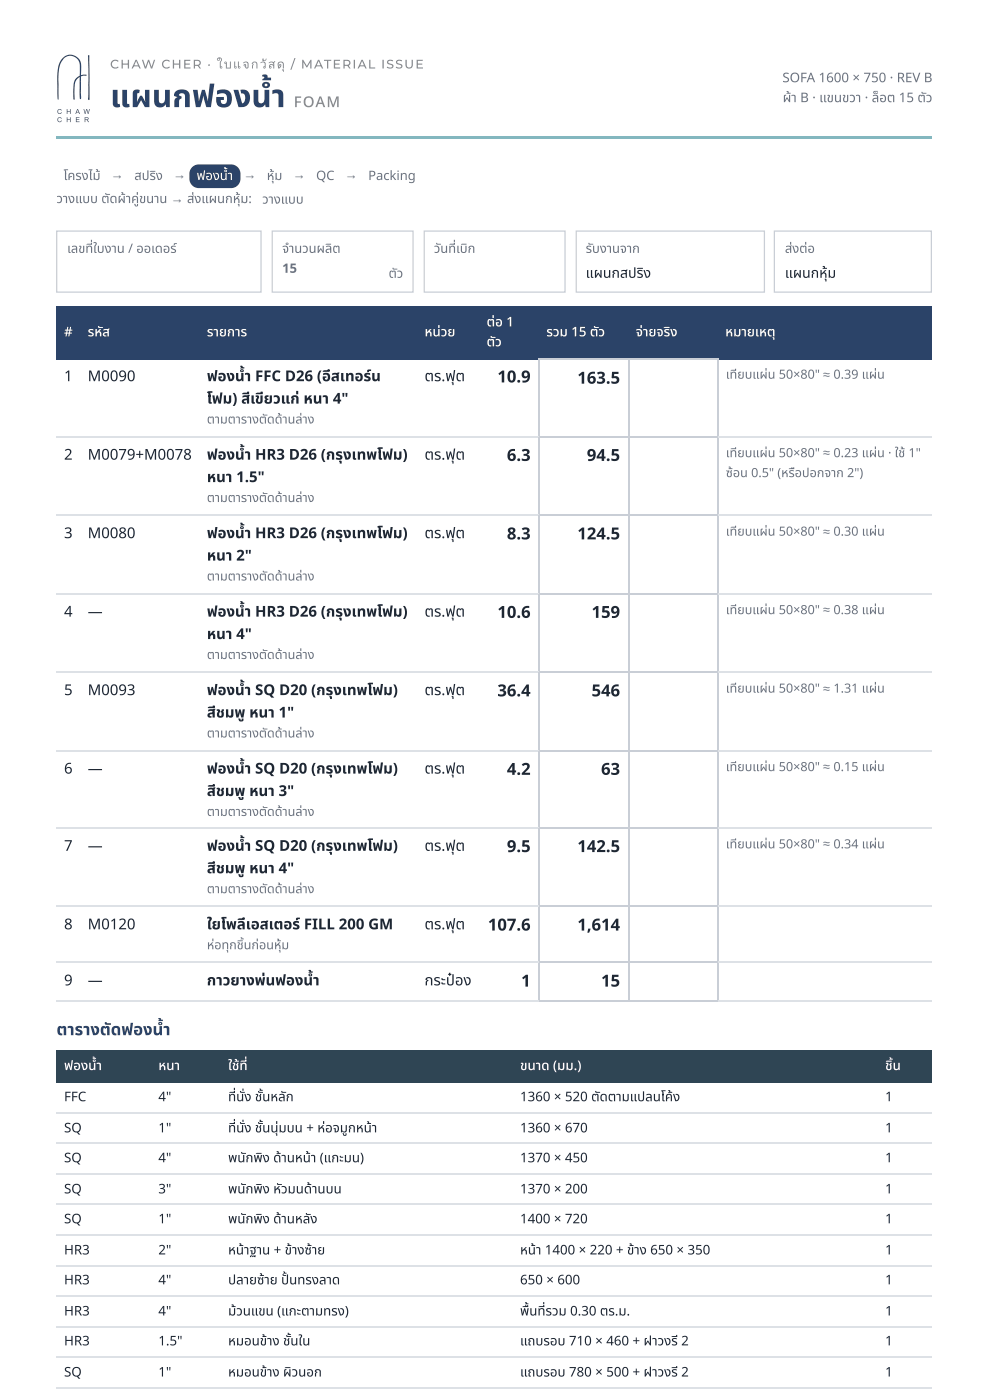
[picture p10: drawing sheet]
<svg xmlns="http://www.w3.org/2000/svg" width="210mm" height="297mm" viewBox="0 0 210 297" stroke-linecap="round" stroke-linejoin="round" font-family="sans-serif">
<defs><g id="words">
<text font-size="6.7" fill="#2b4368" x="23.4" y="22.8">แผนกฟองน้ำ</text>
<g font-size="3.5" fill="#1e2733">
<text x="105.6" y="81.2">10.9</text>
<text x="122.6" y="81.5">163.5</text>
<text x="107.6" y="97.9">6.3</text>
<text x="124.6" y="97.9">94.5</text>
<text x="107.6" y="114.6">8.3</text>
<text x="122.6" y="114.6">124.5</text>
<text x="105.6" y="131.2">10.6</text>
<text x="125.6" y="131.2">159</text>
<text x="105.6" y="147.9">36.4</text>
<text x="125.6" y="147.9">546</text>
<text x="107.6" y="164.6">4.2</text>
<text x="127.6" y="164.6">63</text>
<text x="107.6" y="181">9.5</text>
<text x="122.6" y="181">142.5</text>
<text x="103.6" y="197.6">107.6</text>
<text x="122.6" y="197.6">1,614</text>
<text x="110.7" y="209.6">1</text>
<text x="127.6" y="209.6">15</text>
</g>
<text font-size="3.5" fill="#2b4368" x="12" y="219.9">ตารางตั ดฟองน้ำ</text>
<text font-size="3.2" fill="#958c7b" x="62.4" y="22.8">FOAM</text>
<g font-size="3.2" fill="#1e2733">
<text x="13.6" y="81">1</text>
<text x="18.6" y="81">M0090</text>
<text x="43.9" y="81">ฟองน้ำ</text>
<text x="54.2" y="81">FFC D26 (อี สเทอร์ น</text>
<text x="78.9" y="81">ร์</text>
<text x="90.1" y="81">ตร.ฟุ ต</text>
<text x="43.9" y="85.7">โฟม) สี เสีขี ยวแก่ หนา 4&quot;</text>
<text x="56" y="85.7">ขี</text>
<text x="13.6" y="97.6">2</text>
<text x="18.6" y="97.6">M0079+M0078</text>
<text x="43.9" y="97.6">ฟองน้ำ</text>
<text x="54.2" y="97.6">HR3 D26 (กรุ งเทพโฟม)</text>
<text x="90.1" y="97.6">ตร.ฟุ ต</text>
<text x="43.9" y="102.4">หนา 1.5&quot;</text>
<text x="13.6" y="114.3">3</text>
<text x="18.6" y="114.3">M0080</text>
<text x="43.9" y="114.3">ฟองน้ำ</text>
<text x="43.9" y="119.1">หนา 2&quot;</text>
<text x="54.2" y="114.3">HR3 D26 (กรุ งเทพโฟม)</text>
<text x="90.1" y="114.3">ตร.ฟุ ต</text>
<text x="13.6" y="131">4</text>
<text x="18.6" y="131">—</text>
<text x="43.9" y="131">ฟองน้ำ</text>
<text x="54.2" y="131">HR3 D26 (กรุ งเทพโฟม)</text>
<text x="90.1" y="131">ตร.ฟุ ต</text>
<text x="43.9" y="135.7">หนา 4&quot;</text>
<text x="13.6" y="147.6">5</text>
<text x="18.6" y="147.6">M0093</text>
<text x="43.9" y="147.6">ฟองน้ำ</text>
<text x="54.2" y="147.6">SQ D20 (กรุ งเทพโฟม)</text>
<text x="90.1" y="147.6">ตร.ฟุ ต</text>
<text x="43.9" y="152.4">สี ชมพู หนา 1&quot;</text>
<text x="45.8" y="152.4">สี</text>
<text x="13.6" y="164.3">6</text>
<text x="18.6" y="164.3">—</text>
<text x="43.9" y="164.3">ฟองน้ำ</text>
<text x="54.2" y="164.3">SQ D20 (กรุ งเทพโฟม)</text>
<text x="90.1" y="164.3">ตร.ฟุ ต</text>
<text x="43.9" y="169.1">สี ชมพู หนา 3&quot;</text>
<text x="45.8" y="169.1">สี</text>
<text x="13.6" y="180.7">7</text>
<text x="18.6" y="180.7">—</text>
<text x="43.9" y="180.7">ฟองน้ำ</text>
<text x="43.9" y="185.5">สี ชมพู หนา 4&quot;</text>
<text x="45.8" y="185.5">สี</text>
<text x="54.2" y="180.7">SQ D20 (กรุ งเทพโฟม)</text>
<text x="90.1" y="180.7">ตร.ฟุ ต</text>
<text x="13.6" y="197.4">8</text>
<text x="18.6" y="197.4">M0120</text>
<text x="43.9" y="197.4">ใยโพลี เอสเตอร์ FILL 200 GM</text>
<text x="90.1" y="197.4">ตร.ฟุ ต</text>
<text x="13.6" y="209.3">9</text>
<text x="18.6" y="209.3">—</text>
<text x="43.9" y="209.3">กาวยางพ่ นฟองน้ำ</text>
<text x="56.4" y="209.3">พ่</text>
<text x="90.1" y="209.3">กระป๋ อง</text>
</g>
<g font-size="3" fill="#1e2733">
<text x="124.4" y="59">แผนกสปริ ง</text>
<text x="136.8" y="59">ริ</text>
<text x="166.7" y="59">แผนกหุ้ ม</text>
<text x="175.8" y="59">หุ้</text>
</g>
<g font-size="2.8" fill="#6b7280">
<text x="166.1" y="17.5">SOFA 1600 × 750 · REV B</text>
<text x="166.2" y="21.7">ผ้ าผ้ B · แขนขวา · ล็ อต 15 ตั ว</text>
<text x="13.5" y="38.2">โครงไม้</text>
<text x="23.6" y="38.1">→</text>
<text x="28.5" y="38.2">สปริ ง</text>
<text x="33.2" y="38.2">ริ</text>
<text x="36.8" y="38.1">→</text>
<text x="51.7" y="38.1">→</text>
<text x="56.6" y="38.2">หุ้ ม</text>
<text x="58.3" y="38.2">หุ้</text>
<text x="62.2" y="38.1">→</text>
<text x="67.1" y="38.2">QC</text>
<text x="73.2" y="38.1">→</text>
<text x="78.2" y="38.2">Packing</text>
<text x="12" y="43.1">วางแบบ ตั ดผ้ าผ้ คู่ ขนาน → ส่ งแผนกหุ้ ม:</text>
<text x="29.6" y="43.1">คู่</text>
<text x="41.3" y="43.1">ส่</text>
<text x="51.1" y="43.1">หุ้</text>
<text x="55.7" y="43.3">วางแบบ</text>
<text x="14.3" y="53.7">เลขที่ ใบงาน / ออเดอร์</text>
<text x="59.9" y="53.7">จำ</text>
<text x="62.5" y="53.7">นวนผลิ ต</text>
<text x="92.1" y="53.7">วั นที่ เบิ ก</text>
<text x="93.5" y="53.7">วั</text>
<text x="99.3" y="53.7">บิ</text>
<text x="124.4" y="53.7">รั บงานจาก</text>
<text x="125.8" y="53.7">รั</text>
<text x="166.7" y="53.7">ส่ งต่ อ</text>
<text x="168.3" y="53.7">ส่</text>
<text x="59.9" y="57.9">15</text>
<text x="82.5" y="59">ตั ว</text>
</g>
<g font-size="2.8" fill="#fff">
<text x="41.7" y="38.2">ฟองน้ำ</text>
<text x="13.6" y="71.4">#</text>
<text x="18.6" y="71.4">รหั ส</text>
<text x="21.7" y="71.4">หั</text>
<text x="43.9" y="71.4">รายการ</text>
<text x="90.1" y="71.4">หน่ วย</text>
<text x="103.3" y="69.3">ต่ อ 1</text>
<text x="116" y="71.4">รวม 15 ตั ว</text>
<text x="135" y="71.4">จ่ าจ่ ยจริ ง</text>
<text x="142.4" y="71.4">ริ</text>
<text x="154" y="71.4">หมายเหตุ</text>
<text x="103.3" y="73.6">ตั ว</text>
<text x="13.6" y="227.3">ฟองน้ำ</text>
<text x="33.6" y="227.3">หนา</text>
<text x="48.4" y="227.3">ใช้ ที่ช้ ที่</text>
<text x="110.4" y="227.3">ขนาด (มม.)</text>
<text x="187.9" y="227.3">ชิ้ น</text>
<text x="189.6" y="227.3">ชิ้</text>
</g>
<g font-size="2.8" fill="#1e2733">
<text x="13.6" y="233.9">FFC</text>
<text x="33.6" y="233.9">4&quot;</text>
<text x="48.4" y="233.9">ที่ นั่ ง ชั้ นหลั ก</text>
<text x="51.9" y="233.9">นั่</text>
<text x="55.7" y="233.9">ชั้</text>
<text x="110.4" y="233.9">1360 × 520 ตั ดตามแปลนโค้ ง</text>
<text x="187.9" y="233.9">1</text>
<text x="13.6" y="240.5">SQ</text>
<text x="33.6" y="240.5">1&quot;</text>
<text x="48.4" y="240.5">ที่ นั่ ง ชั้ นนุ่ มบน + ห่ อจมู กหน้ าน้</text>
<text x="51.9" y="240.5">นั่</text>
<text x="55.7" y="240.5">ชั้</text>
<text x="59.1" y="240.5">นุ่</text>
<text x="69.1" y="240.5">ห่</text>
<text x="110.4" y="240.5">1360 × 670</text>
<text x="187.9" y="240.5">1</text>
<text x="13.6" y="246.9">SQ</text>
<text x="33.6" y="246.9">4&quot;</text>
<text x="48.4" y="246.9">พนั กพิ ง ด้ าด้ นหน้ าน้ (แกะมน)</text>
<text x="52.1" y="246.9">นั</text>
<text x="55.8" y="246.9">พิ</text>
<text x="110.4" y="246.9">1370 × 450</text>
<text x="187.9" y="246.9">1</text>
<text x="13.6" y="253.5">SQ</text>
<text x="33.6" y="253.5">3&quot;</text>
<text x="48.4" y="253.5">พนั กพิ ง หั วมนด้ าด้ นบน</text>
<text x="52.1" y="253.5">นั</text>
<text x="55.8" y="253.5">พิ</text>
<text x="59.7" y="253.5">หั</text>
<text x="110.4" y="253.5">1370 × 200</text>
<text x="187.9" y="253.5">1</text>
<text x="13.6" y="259.8">SQ</text>
<text x="33.6" y="259.8">1&quot;</text>
<text x="48.4" y="259.8">พนั กพิ ง ด้ าด้ นหลั ง</text>
<text x="52.1" y="259.8">นั</text>
<text x="55.8" y="259.8">พิ</text>
<text x="110.4" y="259.8">1400 × 720</text>
<text x="187.9" y="259.8">1</text>
<text x="13.6" y="266.4">HR3</text>
<text x="33.6" y="266.4">2&quot;</text>
<text x="48.4" y="266.4">หน้ าน้ ฐาน + ข้ าข้ งซ้ าซ้ ย</text>
<text x="110.4" y="266.4">หน้ าน้ 1400 × 220 + ข้ าข้ ง 650 × 350</text>
<text x="187.9" y="266.4">1</text>
<text x="13.6" y="272.8">HR3</text>
<text x="33.6" y="272.8">4&quot;</text>
<text x="48.4" y="272.8">ปลายซ้ าซ้ ย ปั้ นทรงลาด</text>
<text x="110.4" y="272.8">650 × 600</text>
<text x="187.9" y="272.8">1</text>
<text x="13.6" y="279.4">HR3</text>
<text x="33.6" y="279.4">4&quot;</text>
<text x="48.4" y="279.4">ม้ วนแขน (แกะตามทรง)</text>
<text x="50.2" y="279.4">ม้</text>
<text x="110.4" y="279.4">พื้ นที่ รวม 0.30 ตร.ม.</text>
<text x="112.4" y="279.4">พื้</text>
<text x="187.9" y="279.4">1</text>
<text x="13.6" y="285.8">HR3</text>
<text x="33.6" y="285.8">1.5&quot;</text>
<text x="48.4" y="285.8">หมอนข้ าข้ ง ชั้ นใน</text>
<text x="61.7" y="285.8">ชั้</text>
<text x="110.4" y="285.8">แถบรอบ 710 × 460 + ฝาวงรี 2</text>
<text x="187.9" y="285.8">1</text>
<text x="13.6" y="292.4">SQ</text>
<text x="33.6" y="292.4">1&quot;</text>
<text x="48.4" y="292.4">หมอนข้ าข้ ง ผิ วนอก</text>
<text x="61.9" y="292.4">ผิ</text>
<text x="110.4" y="292.4">แถบรอบ 780 × 500 + ฝาวงรี 2</text>
<text x="187.9" y="292.4">1</text>
</g>
<g font-size="2.7" fill="#6b7280">
<text x="154.1" y="80.4">เที ยบแผ่ น 50×80&quot; ≈ 0.39 แผ่ น</text>
<text x="163" y="80.4">ผ่</text>
<text x="186.2" y="80.4">ผ่</text>
<text x="43.9" y="90">ตามตารางตั ดด้ าด้ นล่ าง</text>
<text x="154.1" y="97.1">เที ยบแผ่ น 50×80&quot; ≈ 0.23 แผ่ น · ใช้ 1&quot;</text>
<text x="154.1" y="101.3">ซ้ อน 0.5&quot; (หรื อปอกจาก 2&quot;)</text>
<text x="155.7" y="101.3">ซ้</text>
<text x="163" y="97.1">ผ่</text>
<text x="168.9" y="101.3">รื</text>
<text x="186.2" y="97.1">ผ่</text>
<text x="43.9" y="106.6">ตามตารางตั ดด้ าด้ นล่ าง</text>
<text x="154.1" y="113.8">เที ยบแผ่ น 50×80&quot; ≈ 0.30 แผ่ น</text>
<text x="163" y="113.8">ผ่</text>
<text x="186.2" y="113.8">ผ่</text>
<text x="43.9" y="123.3">ตามตารางตั ดด้ าด้ นล่ าง</text>
<text x="154.1" y="130.4">เที ยบแผ่ น 50×80&quot; ≈ 0.38 แผ่ น</text>
<text x="163" y="130.4">ผ่</text>
<text x="186.2" y="130.4">ผ่</text>
<text x="43.9" y="140">ตามตารางตั ดด้ าด้ นล่ าง</text>
<text x="154.1" y="147.1">เที ยบแผ่ น 50×80&quot; ≈ 1.31 แผ่ น</text>
<text x="163" y="147.1">ผ่</text>
<text x="186.2" y="147.1">ผ่</text>
<text x="43.9" y="156.6">ตามตารางตั ดด้ าด้ นล่ าง</text>
<text x="154.1" y="163.8">เที ยบแผ่ น 50×80&quot; ≈ 0.15 แผ่ น</text>
<text x="163" y="163.8">ผ่</text>
<text x="186.2" y="163.8">ผ่</text>
<text x="43.9" y="173.3">ตามตารางตั ดด้ าด้ นล่ าง</text>
<text x="154.1" y="180.2">เที ยบแผ่ น 50×80&quot; ≈ 0.34 แผ่ น</text>
<text x="163" y="180.2">ผ่</text>
<text x="186.2" y="180.2">ผ่</text>
<text x="43.9" y="189.7">ตามตารางตั ดด้ าด้ นล่ าง</text>
<text x="43.9" y="201.6">ห่ อทุ กชิ้ นก่ อนหุ้ ม</text>
<text x="45.6" y="201.6">ห่</text>
<text x="48.7" y="201.6">ทุ</text>
<text x="51.8" y="201.6">ชิ้</text>
<text x="59.8" y="201.6">หุ้</text>
</g>
<g font-size="2.6" fill="#958c7b">
<text x="23.4" y="14.6">CHAW CHER · ใบแจกวั สดุ</text>
<text x="61.7" y="14.6">/ MATERIAL ISSUE</text>
</g>
</g></defs>
<path d="M11.9 28.8h186v.6h-186z" fill="#83b7bf"/>
<g fill="#2b4368">
<path d="M13.3 12.4a2.4 2.4 0 0 1 2.9-.4 2.4 2.4 0 0 1 1 2.8v1.2l.2-.1a.81 .81 0 0 1 1 .1l-.1 .1a1 1 0 0 0-1.1 .2l-.1 4.8-.1-.1-.1-.5v-4.1a2.51 2.51 0 0 0-1.1 2.6v2.2l-.2-.2-.1-1.4a3.9 3.9 0 0 1 .8-3.1l.5-.3a1.71 1.71 0 0 0 .2-1.5 2.15 2.15 0 0 0-.7-2.3 2.15 2.15 0 0 0-2.4-.3 5.6 5.6 0 0 0-1.5 4.9v4.2l-.2-1v-4.9a4.5 4.5 0 0 1 1.1-2.9z"/>
<path d="M18.7 11.7l.3 .1v9.1a.22 .22 0 0 1 0 .3 .22 .22 0 0 1-.3 0 .22 .22 0 0 1 0-.3z"/>
<path d="M12.3 23.3l.6-.1 .2 .2-.2-.1a.38 .38 0 0 0-.6 .1 .38 .38 0 0 0 .2 .6 .38 .38 0 0 0 .5-.2l.1 .1a.51 .51 0 0 1-.8 .2 .51 .51 0 0 1 0-.8z"/>
<path d="M14.2 23.2h.1v.4h.6v-.4h.1v1h-.1v-.5h-.6v.5h-.1z"/>
<path d="M17.7 23.2h.2l.2 .9 .2-.9h.2l.2 .9 .2-.9h.2l-.3 1h-.1l-.3-.9-.2 .9h-.2z"/>
<path d="M12.3 25l.6-.1 .2 .3-.2-.1a.38 .38 0 0 0-.6 .1 .38 .38 0 0 0 .2 .5 .38 .38 0 0 0 .5-.1h.1a.51 .51 0 0 1-.8 .2 .51 .51 0 0 1 0-.8z"/>
<path d="M14.2 24.9h.1v.4h.6v-.4h.1v1h-.1v-.4h-.6v.4h-.1z"/>
<path d="M16.1 24.9h.8v.1h-.6v.3h.5v.2h-.5v.3h.6v.1h-.8z"/>
<path d="M40.8 35.5l.5-.3 .7-.3h7.1a2 2 0 0 1 2 2v1.1a2 2 0 0 1-2 2h-6.9a2 2 0 0 1-2-2l.1-1.5z"/>
<path d="M11.9 65.1h5v11.4h-5z"/>
<path d="M16.9 65.1h25.4v11.4h-25.4z"/>
<path d="M42.3 65.1h46.3v11.4h-46.3z"/>
<path d="M88.6 65.1h13v11.4h-13z"/>
<path d="M101.6 65.1h12.7v11.4h-12.7z"/>
<path d="M114.3 65.1h19v11.4h-19z"/>
<path d="M133.3 65.1h19.1v11.4h-19.1z"/>
<path d="M152.4 65.1h45.5v11.4h-45.5z"/>
<path d="M16.5 23.3l-.2 .5h.4zM16.4 23.2h.2l.4 1h-.2l-.1-.3h-.4l-.2 .3h-.1z"/>
<path d="M18.1 25v.4l.6-.2zM18 24.9h.4a.29 .29 0 0 1 .4 .2 .29 .29 0 0 1-.1 .3l-.2 .1 .4 .4h-.2a.52 .52 0 0 0-.6-.4v.4h-.1z"/>
</g>
<g fill="none" stroke="#c9ced6" stroke-width=".26">
<path d="M114.3 76.3h38.4M114.4 76.2v16.4M133.5 76.2v136.5M152.5 76.2v136.5M114.4 92.9v16.4M114.6 92.7h38.1M114.4 109.5v16.4M114.6 109.4h38.1M114.4 126.2v16.4M114.6 126.1h38.1M114.4 142.9v16.4M114.4 159.5v16.2"/>
<path d="M114.6 142.7h38.1M114.6 159.4h38.1M114.4 175.9v16.5M114.6 175.8h38.1M114.4 192.6v11.7M114.6 192.5h38.1M114.4 204.5v8M114.6 204.4h38.1M114.6 212.6h38.1"/>
</g>
<g fill="none" stroke="#dde1e6" stroke-width=".26">
<path d="M11.9 92.7h102.7M152.7 92.7h45.2M11.9 109.4h102.7M152.7 109.4h45.2M11.9 126.1h102.7M152.7 126.1h45.2M11.9 142.7h102.7M11.9 159.4h102.7M152.7 142.7h45.2M152.7 159.4h45.2M11.9 175.8h102.7M152.7 175.8h45.2"/>
<path d="M11.9 192.5h102.7M152.7 192.5h45.2M11.9 204.4h102.7M11.9 212.6h102.7M152.7 204.4h45.2M152.7 212.6h45.2"/>
</g>
<g fill="#2f4554">
<path d="M11.9 223h20.1v6.9h-20.1z"/>
<path d="M32 223h14.8v6.9h-14.8z"/>
<path d="M46.8 223h61.9v6.9h-61.9z"/>
<path d="M108.7 223h77.6v6.9h-77.6z"/>
<path d="M186.3 223h11.6v6.9h-11.6z"/>
</g>
<path d="M11.9 236.4h186M11.9 242.8h186M11.9 249.4h186M11.9 255.7h186M11.9 262.3h186M11.9 268.9h186M11.9 275.3h186M11.9 281.9h186M11.9 288.3h186M11.9 294.9h186" fill="none" stroke="#dde1e6" stroke-width=".26"/>
<path d="M12 49.1h43.4v12.9h-43.4zM57.8 49.1h29.9v12.9h-29.9zM90.1 49.1h29.9v12.9h-29.9zM122.4 49.1h39.9v12.9h-39.9zM164.4 49.1h33.4v12.9h-33.4z" fill="none" stroke="#c9ced6" stroke-width=".26"/>
<use href="#words"/>
</svg>
